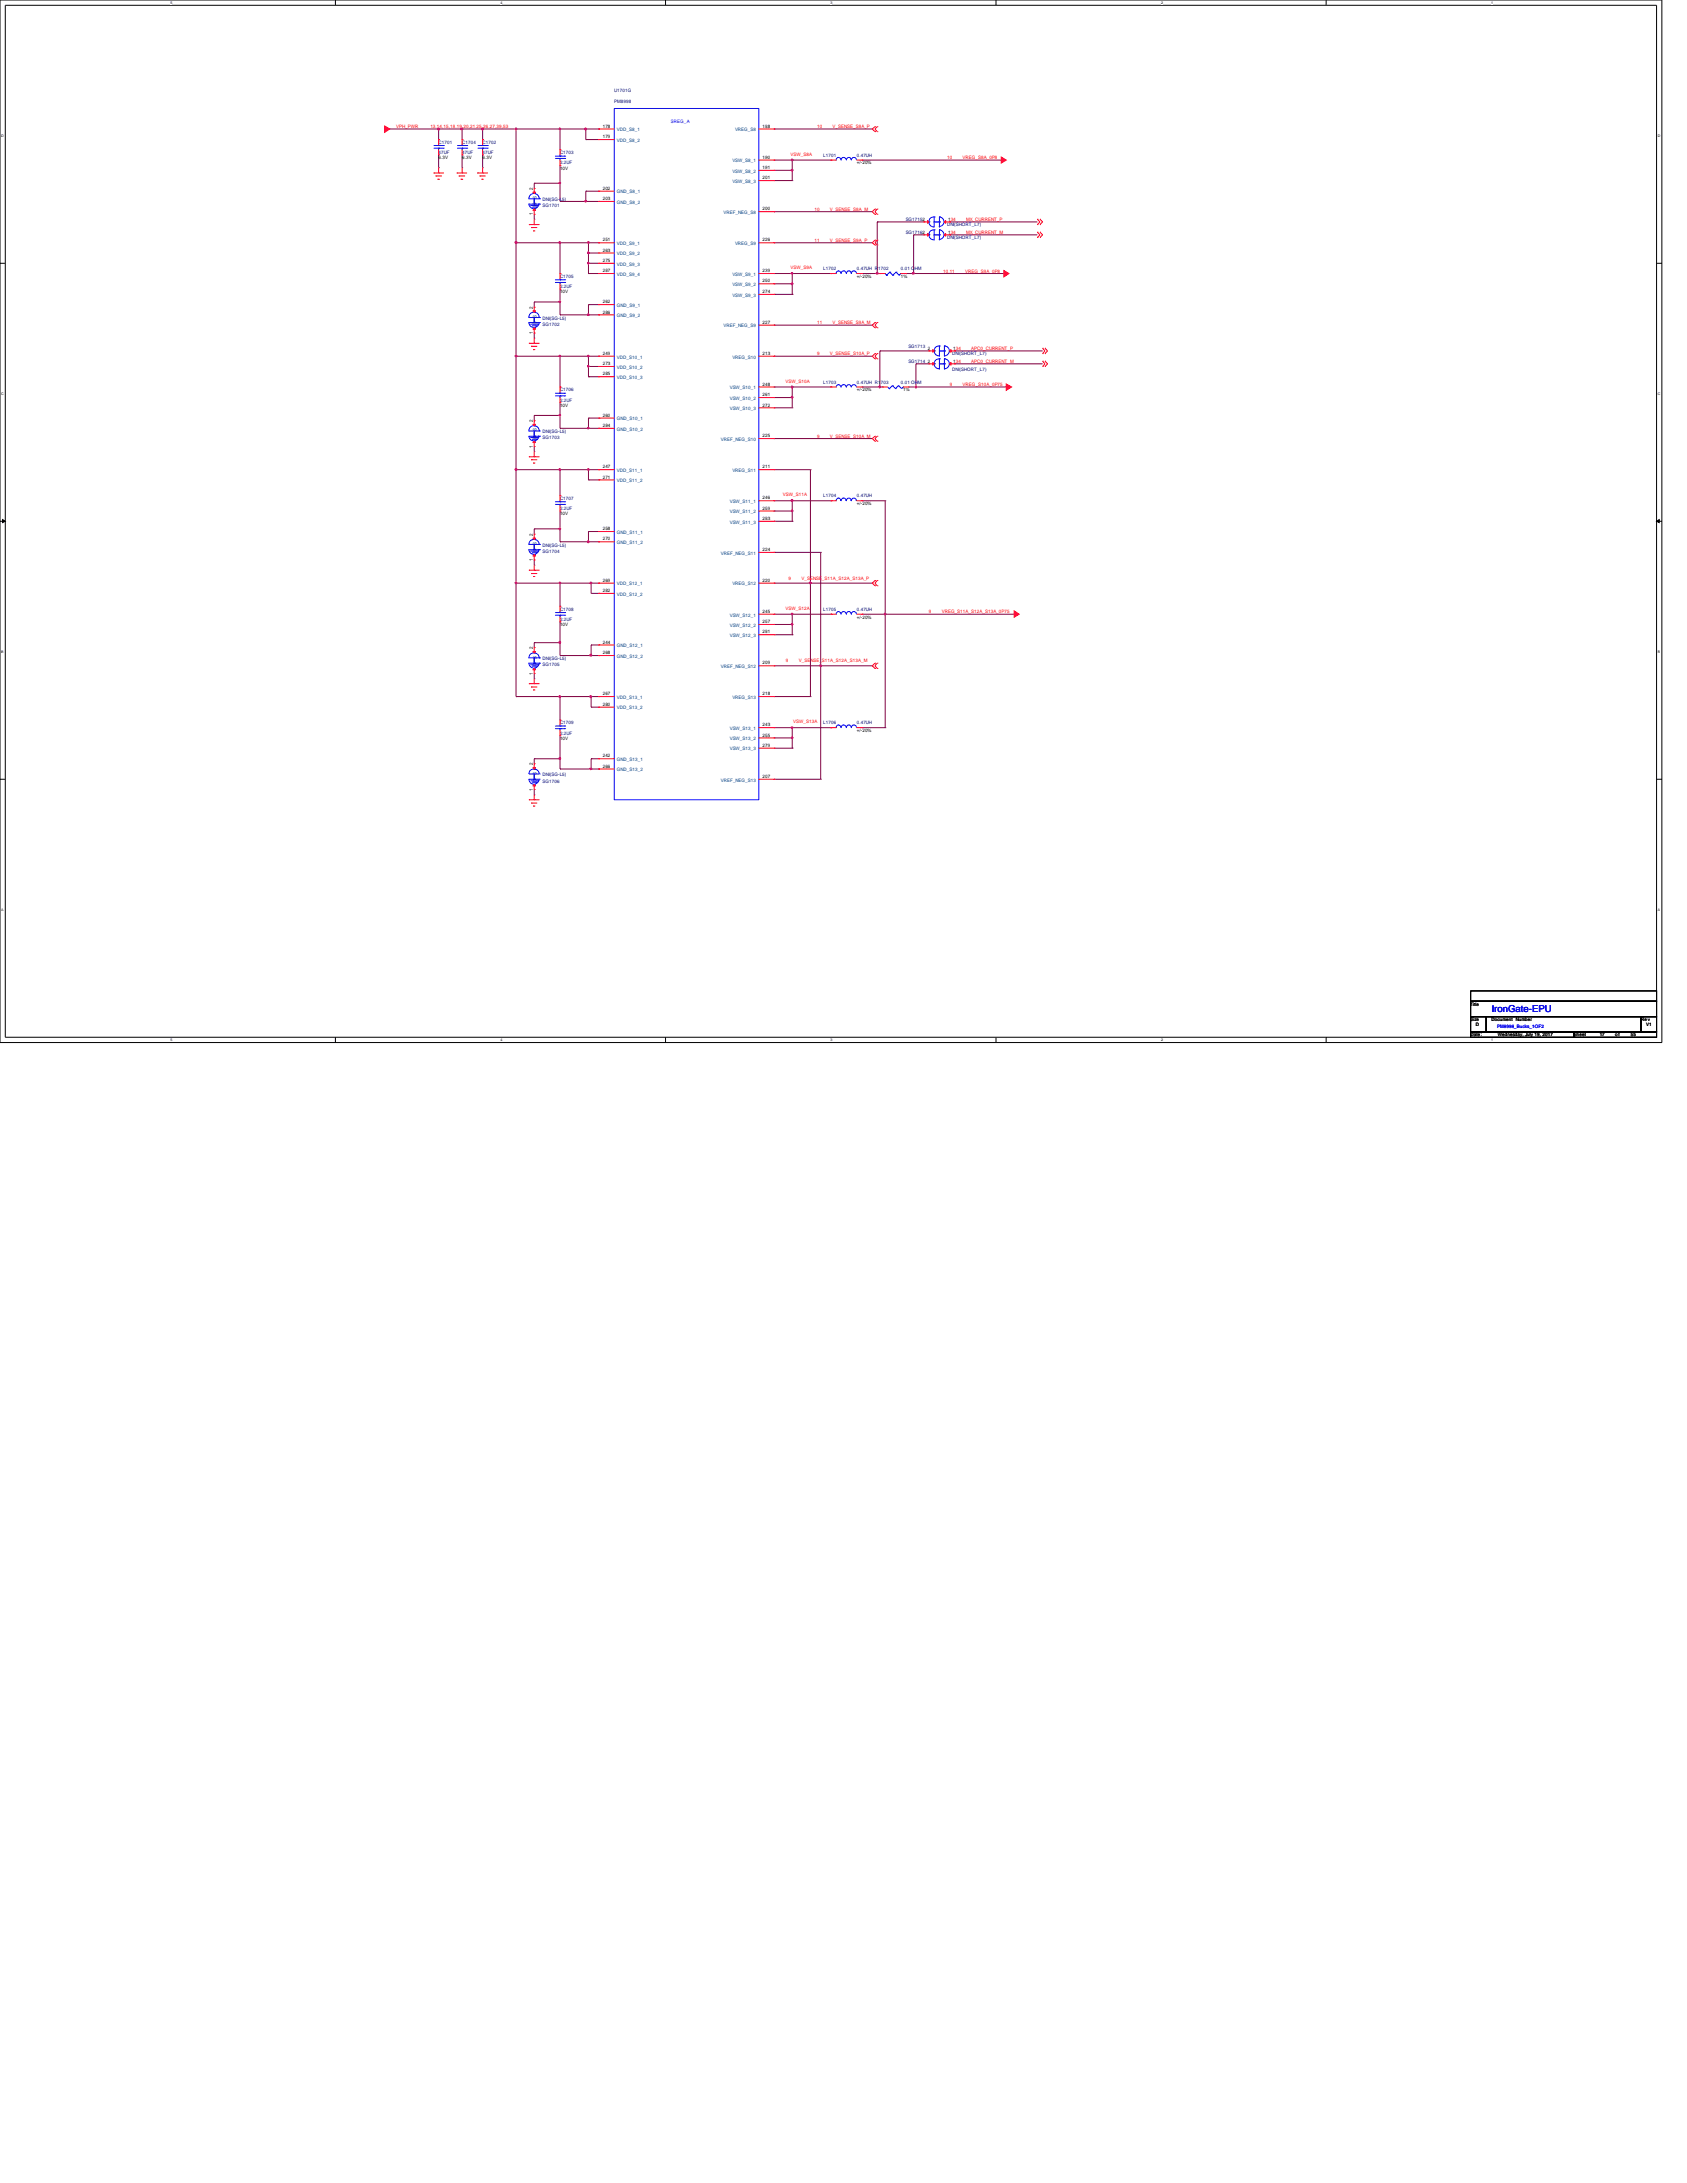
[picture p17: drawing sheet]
<svg xmlns="http://www.w3.org/2000/svg" width="216mm" height="279mm" viewBox="0 0 216 279" stroke-linecap="round" stroke-linejoin="round" font-family="sans-serif">
<defs><g id="words">
<text font-size="1.2" fill="#00f" x="190.9" y="129.5">IronGate-EPU</text>
<g font-size=".6" fill="#000080">
<text x="78.6" y="11.8">U1701G</text>
<text x="78.6" y="13.1">PM8998</text>
<text x="56.1" y="18.4">C1701</text>
<text x="56.1" y="19.7">47UF</text>
<text x="59.1" y="18.4">C1704</text>
<text x="59.1" y="19.7">47UF</text>
<text x="61.8" y="18.4">C1702</text>
<text x="61.8" y="19.7">47UF</text>
<text x="71.7" y="19.7">C1703</text>
<text x="71.7" y="21">2.2UF</text>
<text x="105.4" y="20.1">L1701</text>
<text x="109.6" y="20.1">0.47UH</text>
<text x="69.4" y="26.5">SG1701</text>
<text x="69.4" y="25.7">DNI(SG-L5)</text>
<text x="115.9" y="30">SG17162</text>
<text x="115.9" y="28.3">SG17152</text>
<text x="121.2" y="29">DNI(SHORT_L7)</text>
<text x="71.7" y="35.6">C1705</text>
<text x="105.4" y="34.6">L1702</text>
<text x="109.6" y="34.6">0.47UH R1702</text>
<text x="115.3" y="34.6">0.01 OHM</text>
<text x="121.2" y="30.6">DNI(SHORT_L7)</text>
<text x="69.4" y="41.7">SG1702</text>
<text x="69.4" y="40.9">DNI(SG-L5)</text>
<text x="71.7" y="36.9">2.2UF</text>
<text x="116.2" y="44.5">SG1713</text>
<text x="116.2" y="46.5">SG1714</text>
<text x="121.9" y="45.5">DNI(SHORT_L7)</text>
<text x="121.9" y="47.5">DNI(SHORT_L7)</text>
<text x="71.7" y="50.1">C1706</text>
<text x="71.7" y="51.4">2.2UF</text>
<text x="105.4" y="49.1">L1703</text>
<text x="109.6" y="49.1">0.47UH R1703</text>
<text x="115.3" y="49.1">0.01 OHM</text>
<text x="69.4" y="56.2">SG1703</text>
<text x="69.4" y="55.5">DNI(SG-L5)</text>
<text x="71.7" y="64">C1707</text>
<text x="71.7" y="65.3">2.2UF</text>
<text x="105.4" y="63.6">L1704</text>
<text x="109.6" y="63.6">0.47UH</text>
<text x="69.4" y="70.8">SG1704</text>
<text x="69.4" y="70">DNI(SG-L5)</text>
<text x="71.7" y="78.1">C1708</text>
<text x="71.7" y="79.5">2.2UF</text>
<text x="105.4" y="78.1">L1705</text>
<text x="109.6" y="78.1">0.47UH</text>
<text x="69.4" y="85.3">SG1705</text>
<text x="69.4" y="84.5">DNI(SG-L5)</text>
<text x="71.7" y="92.7">C1709</text>
<text x="71.7" y="94">2.2UF</text>
<text x="105.4" y="92.7">L1706</text>
<text x="109.6" y="92.7">0.47UH</text>
<text x="69.4" y="100.2">SG1706</text>
<text x="69.4" y="99.4">DNI(SG-L5)</text>
</g>
<g font-size=".6" fill="#f00">
<text x="50.7" y="16.4">VPH_PWR</text>
<text x="55.1" y="16.4">13,14,15,18,19,20,21,25,26,27,39,53</text>
<text x="104.6" y="16.4">10</text>
<text x="106.6" y="16.4">V_SENSE_S8A_P</text>
<text x="101.2" y="19.9">VSW_S8A</text>
<text x="121.2" y="20.4">10</text>
<text x="123.2" y="20.4">VREG_S8A_0P8</text>
<text x="104.2" y="27">10</text>
<text x="106.2" y="27">V_SENSE_S8A_M</text>
<text x="123.7" y="28.2">MX_CURRENT_P</text>
<text x="123.7" y="29.9">MX_CURRENT_M</text>
<text x="101.2" y="34.5">VSW_S9A</text>
<text x="104.2" y="30.9">11</text>
<text x="106.2" y="30.9">V_SENSE_S9A_P</text>
<text x="120.7" y="34.9">10,11</text>
<text x="123.5" y="34.9">VREG_S9A_0P8</text>
<text x="104.6" y="41.5">11</text>
<text x="106.6" y="41.5">V_SENSE_S9A_M</text>
<text x="104.6" y="45.5">9</text>
<text x="106.2" y="45.5">V_SENSE_S10A_P</text>
<text x="124.3" y="44.7">APC0_CURRENT_P</text>
<text x="124.3" y="46.4">APC0_CURRENT_M</text>
<text x="100.5" y="49">VSW_S10A</text>
<text x="121.5" y="49.4">9</text>
<text x="123.2" y="49.4">VREG_S10A_0P75</text>
<text x="104.6" y="56">9</text>
<text x="106.2" y="56">V_SENSE_S10A_M</text>
<text x="100.2" y="63.5">VSW_S11A</text>
<text x="100.9" y="74.2">9</text>
<text x="102.6" y="74.2">V_SENSE_S11A_S12A_S13A_P</text>
<text x="100.5" y="78.1">VSW_S12A</text>
<text x="118.9" y="78.5">9</text>
<text x="120.5" y="78.5">VREG_S11A_S12A_S13A_0P75</text>
<text x="100.6" y="84.8">9</text>
<text x="102.2" y="84.8">V_SENSE_S11A_S12A_S13A_M</text>
<text x="101.5" y="92.6">VSW_S13A</text>
</g>
<g font-size=".6">
<text x="77.1" y="16.3">178</text>
<text x="77.1" y="17.7">179</text>
<text x="97.6" y="16.3">188</text>
<text x="56.1" y="20.4">6.3V</text>
<text x="59.1" y="20.4">6.3V</text>
<text x="61.8" y="20.4">6.3V</text>
<text x="71.7" y="21.7">10V</text>
<text x="97.6" y="20.3">190</text>
<text x="97.6" y="21.6">191</text>
<text x="97.6" y="22.9">201</text>
<text x="109.6" y="21">+/-20%</text>
<text x="68.2" y="27.6" transform="rotate(-90 68.2 27.6)">1</text>
<text x="68.2" y="24.3" transform="rotate(-90 68.2 24.3)">2</text>
<text x="77.1" y="24.3">202</text>
<text x="77.1" y="25.6">203</text>
<text x="97.6" y="26.9">200</text>
<text x="121.3" y="29.9">134</text>
<text x="121.3" y="28.2">134</text>
<text x="77.1" y="30.9">251</text>
<text x="77.1" y="32.2">263</text>
<text x="77.1" y="33.5">275</text>
<text x="77.1" y="34.8">287</text>
<text x="97.6" y="30.9">226</text>
<text x="97.6" y="34.8">239</text>
<text x="109.6" y="35.6">+/-20%</text>
<text x="115.3" y="35.6">1%</text>
<text x="68.2" y="39.5" transform="rotate(-90 68.2 39.5)">2</text>
<text x="71.7" y="37.5">10V</text>
<text x="77.1" y="38.8">262</text>
<text x="77.1" y="40.1">286</text>
<text x="97.6" y="36.2">250</text>
<text x="97.6" y="37.5">274</text>
<text x="97.6" y="41.4">227</text>
<text x="68.2" y="42.8" transform="rotate(-90 68.2 42.8)">1</text>
<text x="77.1" y="45.4">249</text>
<text x="77.1" y="46.7">273</text>
<text x="97.6" y="45.4">213</text>
<text x="118.7" y="44.7">2</text>
<text x="118.7" y="46.4">2</text>
<text x="122" y="44.7">134</text>
<text x="122" y="46.4">134</text>
<text x="71.7" y="52.1">10V</text>
<text x="77.1" y="48">285</text>
<text x="77.1" y="53.3">260</text>
<text x="97.6" y="49.4">248</text>
<text x="97.6" y="50.7">261</text>
<text x="97.6" y="52">272</text>
<text x="109.6" y="50.1">+/-20%</text>
<text x="115.6" y="50.1">1%</text>
<text x="68.2" y="57.3" transform="rotate(-90 68.2 57.3)">1</text>
<text x="68.2" y="54" transform="rotate(-90 68.2 54)">2</text>
<text x="77.1" y="54.7">284</text>
<text x="77.1" y="59.9">247</text>
<text x="97.6" y="56">225</text>
<text x="97.6" y="59.9">211</text>
<text x="71.7" y="66">10V</text>
<text x="77.1" y="61.3">271</text>
<text x="97.6" y="63.9">246</text>
<text x="97.6" y="65.2">259</text>
<text x="109.6" y="64.6">+/-20%</text>
<text x="68.2" y="71.8" transform="rotate(-90 68.2 71.8)">1</text>
<text x="68.2" y="68.6" transform="rotate(-90 68.2 68.6)">2</text>
<text x="77.1" y="67.9">258</text>
<text x="77.1" y="69.2">270</text>
<text x="97.6" y="66.5">283</text>
<text x="97.6" y="70.5">224</text>
<text x="77.1" y="75.8">282</text>
<text x="77.1" y="74.5">269</text>
<text x="97.6" y="74.5">220</text>
<text x="68.2" y="83.1" transform="rotate(-90 68.2 83.1)">2</text>
<text x="71.7" y="80.1">10V</text>
<text x="77.1" y="82.4">244</text>
<text x="77.1" y="83.7">268</text>
<text x="97.6" y="78.4">245</text>
<text x="97.6" y="79.8">257</text>
<text x="97.6" y="81.1">281</text>
<text x="109.6" y="79.2">+/-20%</text>
<text x="68.2" y="86.4" transform="rotate(-90 68.2 86.4)">1</text>
<text x="77.1" y="89">267</text>
<text x="97.6" y="85">209</text>
<text x="97.6" y="89">218</text>
<text x="71.7" y="94.7">10V</text>
<text x="77.1" y="90.3">280</text>
<text x="97.6" y="93">243</text>
<text x="97.6" y="94.3">255</text>
<text x="97.6" y="95.6">279</text>
<text x="109.6" y="93.7">+/-20%</text>
<text x="68.2" y="101.2" transform="rotate(-90 68.2 101.2)">1</text>
<text x="68.2" y="98" transform="rotate(-90 68.2 98)">2</text>
<text x="77.1" y="98.3">266</text>
<text x="77.1" y="96.9">242</text>
<text x="97.6" y="99.6">207</text>
<text x="188.2" y="128.7">Title</text>
<text x="188.2" y="130.7">Size</text>
<text x="188.9" y="131.3">D</text>
<text x="190.9" y="130.7">Document</text>
<text x="194" y="130.7">Number</text>
<text x="210" y="130.7">Re v</text>
<text x="210.7" y="131.3">V1</text>
<text x="188.2" y="132.6">Date:</text>
<text x="191.7" y="132.6">Wednesday, July 19, 2017</text>
<text x="201.4" y="132.6">Sheet</text>
<text x="204.7" y="132.6">17</text>
<text x="206.7" y="132.6">o f</text>
<text x="208.7" y="132.6">55</text>
</g>
<g font-size=".6" fill="#004080">
<text x="79" y="16.8">VDD_S8_1</text>
<text x="94.1" y="16.8">VREG_S8</text>
<text x="79" y="18.2">VDD_S8_2</text>
<text x="93.7" y="20.8">VSW_S8_1</text>
<text x="93.7" y="22.1">VSW_S8_2</text>
<text x="93.7" y="23.4">VSW_S8_3</text>
<text x="68.7" y="26.4" transform="rotate(-90 68.7 26.4)">G</text>
<text x="68.7" y="25.5" transform="rotate(-90 68.7 25.5)">S</text>
<text x="79" y="24.8">GND_S8_1</text>
<text x="79" y="26.1">GND_S8_2</text>
<text x="92.6" y="27.4">VREF_NEG_S8</text>
<text x="79" y="31.4">VDD_S9_1</text>
<text x="79" y="32.7">VDD_S9_2</text>
<text x="79" y="34">VDD_S9_3</text>
<text x="79" y="35.3">VDD_S9_4</text>
<text x="93.7" y="35.3">VSW_S9_1</text>
<text x="94.1" y="31.4">VREG_S9</text>
<text x="68.7" y="41.6" transform="rotate(-90 68.7 41.6)">G</text>
<text x="68.7" y="40.7" transform="rotate(-90 68.7 40.7)">S</text>
<text x="79" y="39.3">GND_S9_1</text>
<text x="79" y="40.6">GND_S9_2</text>
<text x="92.6" y="41.9">VREF_NEG_S9</text>
<text x="93.7" y="36.6">VSW_S9_2</text>
<text x="93.7" y="38">VSW_S9_3</text>
<text x="79" y="45.9">VDD_S10_1</text>
<text x="79" y="47.2">VDD_S10_2</text>
<text x="93.7" y="45.9">VREG_S10</text>
<text x="79" y="48.5">VDD_S10_3</text>
<text x="79" y="53.8">GND_S10_1</text>
<text x="93.4" y="49.8">VSW_S10_1</text>
<text x="93.4" y="51.2">VSW_S10_2</text>
<text x="93.4" y="52.5">VSW_S10_3</text>
<text x="68.7" y="56.1" transform="rotate(-90 68.7 56.1)">G</text>
<text x="68.7" y="55.2" transform="rotate(-90 68.7 55.2)">S</text>
<text x="79" y="55.1">GND_S10_2</text>
<text x="92.2" y="56.4">VREF_NEG_S10</text>
<text x="79" y="60.4">VDD_S11_1</text>
<text x="79" y="61.7">VDD_S11_2</text>
<text x="93.4" y="64.4">VSW_S11_1</text>
<text x="93.4" y="65.7">VSW_S11_2</text>
<text x="93.7" y="60.4">VREG_S11</text>
<text x="68.7" y="70.7" transform="rotate(-90 68.7 70.7)">G</text>
<text x="68.7" y="69.8" transform="rotate(-90 68.7 69.8)">S</text>
<text x="79" y="68.3">GND_S11_1</text>
<text x="79" y="69.6">GND_S11_2</text>
<text x="92.2" y="71">VREF_NEG_S11</text>
<text x="93.4" y="67">VSW_S11_3</text>
<text x="79" y="76.2">VDD_S12_2</text>
<text x="79" y="74.9">VDD_S12_1</text>
<text x="93.7" y="74.9">VREG_S12</text>
<text x="79" y="82.8">GND_S12_1</text>
<text x="93.4" y="78.9">VSW_S12_1</text>
<text x="93.4" y="80.2">VSW_S12_2</text>
<text x="93.4" y="81.5">VSW_S12_3</text>
<text x="68.7" y="85.2" transform="rotate(-90 68.7 85.2)">G</text>
<text x="68.7" y="84.3" transform="rotate(-90 68.7 84.3)">S</text>
<text x="79" y="89.5">VDD_S13_1</text>
<text x="79" y="84.2">GND_S12_2</text>
<text x="92.2" y="85.5">VREF_NEG_S12</text>
<text x="93.7" y="89.5">VREG_S13</text>
<text x="79" y="90.8">VDD_S13_2</text>
<text x="93.4" y="93.4">VSW_S13_1</text>
<text x="93.4" y="94.7">VSW_S13_2</text>
<text x="68.7" y="100.1" transform="rotate(-90 68.7 100.1)">G</text>
<text x="68.7" y="99.1" transform="rotate(-90 68.7 99.1)">S</text>
<text x="79" y="98.7">GND_S13_2</text>
<text x="79" y="97.4">GND_S13_1</text>
<text x="92.2" y="100">VREF_NEG_S13</text>
<text x="93.4" y="96.1">VSW_S13_3</text>
</g>
<g font-size=".6" fill="#00f">
<text x="85.9" y="15.7">SREG_A</text>
<text x="191.6" y="131.6">PM8998_Bucks_1OF2</text>
</g>
<g font-size=".5">
<text x="21.8" y=".5">5</text>
<text x="64.1" y=".5">4</text>
<text x="106.3" y=".5">3</text>
<text x="148.6" y=".5">2</text>
<text x="190.8" y=".5">1</text>
<text x=".2" y="17.6">D</text>
<text x="212.2" y="17.6">D</text>
<text x=".2" y="50.6">C</text>
<text x="212.2" y="50.6">C</text>
<text x=".2" y="83.6">B</text>
<text x="212.2" y="83.6">B</text>
<text x=".2" y="116.6">A</text>
<text x="212.2" y="116.6">A</text>
<text x="21.8" y="133.2">5</text>
<text x="64.1" y="133.2">4</text>
<text x="106.3" y="133.2">3</text>
<text x="148.6" y="133.2">2</text>
<text x="190.8" y="133.2">1</text>
</g>
</g></defs>
<path d="M0 0h212.7v133.4h-212.7zM.7 .7h211.3v132.1h-211.3z" fill="none" stroke="#000" stroke-width=".13"/>
<g fill="#fff">
<path d="M21.8 .1h.2v.5h-.2z"/>
<path d="M21.8 132.8h.2v.6h-.2z"/>
</g>
<path d="M42.9 0v.7M42.9 132.8v.6" fill="none" stroke="#000" stroke-width=".13"/>
<g fill="#fff">
<path d="M64.1 .1h.2v.5h-.2z"/>
<path d="M64.1 132.8h.2v.6h-.2z"/>
</g>
<path d="M85.2 0v.7M85.2 132.8v.6" fill="none" stroke="#000" stroke-width=".13"/>
<g fill="#fff">
<path d="M106.3 .1h.2v.5h-.2z"/>
<path d="M106.3 132.8h.2v.6h-.2z"/>
</g>
<path d="M127.5 0v.7M127.5 132.8v.6" fill="none" stroke="#000" stroke-width=".13"/>
<g fill="#fff">
<path d="M148.6 .1h.2v.5h-.2z"/>
<path d="M148.6 132.8h.2v.6h-.2z"/>
</g>
<path d="M169.7 0v.7M169.7 132.8v.6" fill="none" stroke="#000" stroke-width=".13"/>
<g fill="#fff">
<path d="M190.8 .1h.3v.5h-.3z"/>
<path d="M190.8 132.8h.3v.6h-.3z"/>
<path d="M.2 17.2h.2v.5h-.2z"/>
<path d="M212.2 17.2h.2v.5h-.2z"/>
<path d="M.2 50.2h.2v.5h-.2z"/>
<path d="M212.2 50.2h.2v.5h-.2z"/>
</g>
<path d="M0 33.7h.7M212 33.7h.7" fill="none" stroke="#000" stroke-width=".13"/>
<g fill="#fff">
<path d="M.2 83.2h.2v.5h-.2z"/>
<path d="M212.2 83.2h.2v.5h-.2z"/>
</g>
<path d="M0 66.7h.7M.3 66.5l.4 .2-.4 .2zM212 66.7l.3-.2v.4zM212 66.7h.7" fill="none" stroke="#000" stroke-width=".13"/>
<path d="M.3 66.5l.4 .2-.4 .2zM212 66.7l.3-.2v.4z" fill="#000"/>
<g fill="#fff">
<path d="M.2 116.2h.3v.6h-.3z"/>
<path d="M212.2 116.2h.3v.6h-.3z"/>
</g>
<path d="M0 99.7h.7M212 99.7h.7" fill="none" stroke="#000" stroke-width=".13"/>
<path d="M49.9 16.5h6.2M56.1 16.5h.1" fill="none" stroke="#800040" stroke-width=".13"/>
<path d="M56 16.4h.2v.2h-.2z" fill-rule="evenodd" fill="#f0f"/>
<path d="M56 16.4h.2v.2h-.2z" fill="none" stroke="#f0f" stroke-width=".13"/>
<path d="M56.1 16.5h.1M56.1 16.5v1.4M56.1 16.5h3M59.1 16.5h.1M59.1 16.5v1.4" fill="none" stroke="#800040" stroke-width=".13"/>
<path d="M59 16.4h.2v.2h-.2z" fill-rule="evenodd" fill="#f0f"/>
<path d="M59 16.4h.2v.2h-.2z" fill="none" stroke="#f0f" stroke-width=".13"/>
<path d="M59.1 16.5h2.7M61.8 16.5h.1M61.8 16.5v1.4" fill="none" stroke="#800040" stroke-width=".13"/>
<path d="M61.7 16.4l.1 .1-.1 .1z" fill-rule="evenodd" fill="#f0f"/>
<path d="M61.7 16.4l.1 .1-.1 .1z" fill="none" stroke="#f0f" stroke-width=".13"/>
<path d="M56.1 19.8v1.7M59.1 19.8v1.7M61.8 16.5h4.2M61.8 19.8v1.7M66 16.5h.1M75 17.9h.1M75 16.5h.1M75 17.9h1.6M75 16.5v1.4M56.1 21.5h.1M59.1 21.5h.1M61.8 21.5h.1" fill="none" stroke="#800040" stroke-width=".13"/>
<path d="M74.9 16.4l.2 .1-.2 .1z" fill-rule="evenodd" fill="#f0f"/>
<path d="M74.9 16.4l.2 .1-.2 .1z" fill="none" stroke="#f0f" stroke-width=".13"/>
<path d="M71.7 16.5h.1M71.7 16.5v2.7M75 16.5h1.6M76.6 16.5h.1" fill="none" stroke="#800040" stroke-width=".13"/>
<path d="M71.6 16.4l.2 .1-.2 .1z" fill-rule="evenodd" fill="#f0f"/>
<path d="M71.6 16.4l.2 .1-.2 .1z" fill="none" stroke="#f0f" stroke-width=".13"/>
<path d="M71.7 16.5h3.3M75 16.5h.1M71.7 23.5h.1M71.7 21.2v2.3M71.7 25.8h3.3M75 25.8h.1M75 24.5h.1M75 24.5h1.6M75 24.5v1.3" fill="none" stroke="#800040" stroke-width=".13"/>
<path d="M74.9 25.7h.1v.1h-.1z" fill-rule="evenodd" fill="#f0f"/>
<path d="M74.9 25.7h.1v.1h-.1z" fill="none" stroke="#f0f" stroke-width=".13"/>
<path d="M71.7 31.1h3.6M75 25.8h1.6M75.3 31.1h.1M76.6 25.8h.1" fill="none" stroke="#800040" stroke-width=".13"/>
<path d="M75.2 30.9l.2 .1-.1 .2z" fill-rule="evenodd" fill="#f0f"/>
<path d="M75.2 30.9l.2 .1-.1 .2z" fill="none" stroke="#f0f" stroke-width=".13"/>
<path d="M71.7 35h.1M71.7 31.1v3.9" fill="none" stroke="#800040" stroke-width=".13"/>
<path d="M71.6 30.9l.2 .1-.2 .2z" fill-rule="evenodd" fill="#f0f"/>
<path d="M71.6 30.9l.2 .1-.2 .2z" fill="none" stroke="#f0f" stroke-width=".13"/>
<path d="M75.3 35h.1M75.3 32.4h.1M75.3 33.7h.1M75.3 35h1.3M75.3 32.4h1.3M76.6 31.1h.1M76.6 31.1h-1.3v2.6" fill="none" stroke="#800040" stroke-width=".13"/>
<path d="M75.2 32.3h.1v.1h-.1z" fill-rule="evenodd" fill="#f0f"/>
<path d="M75.2 32.3h.1v.1h-.1z" fill="none" stroke="#f0f" stroke-width=".13"/>
<path d="M75.3 33.7h.1M75.3 35h.1M75.3 33.7h1.3M75.3 33.7v1.3" fill="none" stroke="#800040" stroke-width=".13"/>
<path d="M75.2 33.6h.1v.1h-.1z" fill-rule="evenodd" fill="#f0f"/>
<path d="M75.2 33.6h.1v.1h-.1z" fill="none" stroke="#f0f" stroke-width=".13"/>
<path d="M71.7 40.3h3.6M75.3 40.3h.1" fill="none" stroke="#800040" stroke-width=".13"/>
<path d="M75.2 40.2h.1v.1h-.1z" fill-rule="evenodd" fill="#f0f"/>
<path d="M75.2 40.2h.1v.1h-.1z" fill="none" stroke="#f0f" stroke-width=".13"/>
<path d="M71.7 38.7h.1M71.7 37v1.7" fill="none" stroke="#800040" stroke-width=".13"/>
<path d="M71.6 38.5h.1v.2h-.1z" fill-rule="evenodd" fill="#f0f"/>
<path d="M71.6 38.5h.1v.2h-.1z" fill="none" stroke="#f0f" stroke-width=".13"/>
<path d="M75.3 39h.1M75.3 39h1.3M75.3 39v1.3M71.7 45.6h3.6M75.3 40.3h.1M75.3 45.6h.1M75.3 40.3h1.3M76.6 40.3h.1" fill="none" stroke="#800040" stroke-width=".13"/>
<path d="M75.2 45.5h.1v.1h-.1z" fill-rule="evenodd" fill="#f0f"/>
<path d="M75.2 45.5h.1v.1h-.1z" fill="none" stroke="#f0f" stroke-width=".13"/>
<path d="M71.7 49.5h.1M71.7 45.6v3.9M75.3 48.2h.1M75.3 46.9h.1M75.3 48.2h1.3M75.3 45.6v1.3" fill="none" stroke="#800040" stroke-width=".13"/>
<path d="M75.2 46.8h.1v.1h-.1z" fill-rule="evenodd" fill="#f0f"/>
<path d="M75.2 46.8h.1v.1h-.1z" fill="none" stroke="#f0f" stroke-width=".13"/>
<g fill="none" stroke="#800040" stroke-width=".13">
<path d="M71.7 53.2h.1M71.7 54.8h3.6M71.7 51.5v1.7M75.3 46.9h.1M75.3 48.2h.1M75.3 54.8h.1M75.3 53.5h.1M75.3 45.6h1.3M75.3 46.9h1.3M75.3 46.9v1.3M75.3 53.5v1.3M75.3 53.5h1.3"/>
<path d="M76.6 45.6h.1"/>
</g>
<path d="M75.2 54.7h.1v.2h-.1z" fill-rule="evenodd" fill="#f0f"/>
<path d="M75.2 54.7h.1v.2h-.1z" fill="none" stroke="#f0f" stroke-width=".13"/>
<path d="M75.3 54.8h1.3M76.6 54.8h.1M71.7 60.1h3.6M75.3 60.1h.1" fill="none" stroke="#800040" stroke-width=".13"/>
<path d="M75.2 60h.1v.2h-.1z" fill-rule="evenodd" fill="#f0f"/>
<path d="M75.2 60h.1v.2h-.1z" fill="none" stroke="#f0f" stroke-width=".13"/>
<path d="M71.7 60.1h.1M71.7 60.1v3.3M71.7 69.3h3.6M75.3 61.4h.1M75.3 60.1h.1M75.3 69.3h.1M75.3 61.4h1.3M75.3 60.1v1.3M75.3 60.1h1.3M76.6 60.1h.1" fill="none" stroke="#800040" stroke-width=".13"/>
<path d="M75.2 69.2l.2 .1-.1 .2z" fill-rule="evenodd" fill="#f0f"/>
<path d="M75.2 69.2l.2 .1-.1 .2z" fill="none" stroke="#f0f" stroke-width=".13"/>
<path d="M71.7 67.7h.1M71.7 65.4v2.3" fill="none" stroke="#800040" stroke-width=".13"/>
<path d="M71.6 67.6l.2 .1-.2 .1z" fill-rule="evenodd" fill="#f0f"/>
<path d="M71.6 67.6l.2 .1-.2 .1z" fill="none" stroke="#f0f" stroke-width=".13"/>
<path d="M71.7 74.6h.1M71.7 74.6h3.9M71.7 74.6v3M75.3 68h.1M75.3 69.3h.1M75.3 68h1.3M75.3 68v1.3M75.3 69.3h1.3M75.6 74.6h.1M75.6 74.6v1.3h1M76.6 69.3h.1M76.6 75.9h.1" fill="none" stroke="#800040" stroke-width=".13"/>
<path d="M75.5 74.5l.2 .1-.1 .1z" fill-rule="evenodd" fill="#f0f"/>
<path d="M75.5 74.5l.2 .1-.1 .1z" fill="none" stroke="#f0f" stroke-width=".13"/>
<path d="M75.6 74.6h1M76.6 74.6h.1M71.7 83.9h.1M71.7 83.9h3.9" fill="none" stroke="#800040" stroke-width=".13"/>
<path d="M75.5 83.8h.2v.1h-.2z" fill-rule="evenodd" fill="#f0f"/>
<path d="M75.5 83.8h.2v.1h-.2z" fill="none" stroke="#f0f" stroke-width=".13"/>
<path d="M71.7 79.6v2.7M71.7 82.3h.1" fill="none" stroke="#800040" stroke-width=".13"/>
<path d="M71.6 82.1l.2 .1-.2 .1z" fill-rule="evenodd" fill="#f0f"/>
<path d="M71.6 82.1l.2 .1-.2 .1z" fill="none" stroke="#f0f" stroke-width=".13"/>
<path d="M71.7 89.2h3.9M75.6 82.6h.1M75.6 83.9h.1M75.6 89.2h.1M75.6 82.6h1M75.6 82.6v1.3M75.6 83.9h1M76.6 83.9h.1" fill="none" stroke="#800040" stroke-width=".13"/>
<path d="M75.5 89.1h.2v.1h-.2z" fill-rule="evenodd" fill="#f0f"/>
<path d="M75.5 89.1h.2v.1h-.2z" fill="none" stroke="#f0f" stroke-width=".13"/>
<path d="M71.7 98.4h3.9M75.6 98.4h.1" fill="none" stroke="#800040" stroke-width=".13"/>
<path d="M75.5 98.3l.2 .1-.1 .1z" fill-rule="evenodd" fill="#f0f"/>
<path d="M75.5 98.3l.2 .1-.1 .1z" fill="none" stroke="#f0f" stroke-width=".13"/>
<path d="M71.7 97.1h.1M71.7 94.1v3" fill="none" stroke="#800040" stroke-width=".13"/>
<path d="M71.6 97l.2 .1-.2 .1z" fill-rule="evenodd" fill="#f0f"/>
<path d="M71.6 97l.2 .1-.2 .1z" fill="none" stroke="#f0f" stroke-width=".13"/>
<g fill="none" stroke="#800040" stroke-width=".13">
<path d="M66 89.2h.1M66 89.2h5.7M75.6 90.5h.1M75.6 89.2h.1M75.6 97.1h.1M75.6 98.4h.1M75.6 90.5h1M75.6 89.2v1.3M75.6 97.1v1.3M75.6 89.2h1M75.6 97.1h1M75.6 98.4h1"/>
<path d="M76.6 89.2h.1M76.6 98.4h.1"/>
</g>
<path d="M71.6 89.1l.2 .1-.2 .1z" fill-rule="evenodd" fill="#f0f"/>
<path d="M71.6 89.1l.2 .1-.2 .1z" fill="none" stroke="#f0f" stroke-width=".13"/>
<path d="M66 16.5v14.6M66 31.1h.1" fill="none" stroke="#800040" stroke-width=".13"/>
<path d="M65.9 16.4h.2v.2h-.2z" fill-rule="evenodd" fill="#f0f"/>
<path d="M65.9 16.4h.2v.2h-.2z" fill="none" stroke="#f0f" stroke-width=".13"/>
<path d="M66 16.5h5.7M71.7 16.5h.1M66 31.1h.1M66 31.1h5.7M66 31.1v14.5M66 45.6h.1M71.7 89.2h.1M71.7 89.2v3" fill="none" stroke="#800040" stroke-width=".13"/>
<path d="M65.9 30.9h.2v.2h-.2z" fill-rule="evenodd" fill="#f0f"/>
<path d="M65.9 30.9h.2v.2h-.2z" fill="none" stroke="#f0f" stroke-width=".13"/>
<path d="M65.9 45.5l.3 .1-.2 .1z" fill-rule="evenodd" fill="#f0f"/>
<path d="M65.9 45.5l.3 .1-.2 .1z" fill="none" stroke="#f0f" stroke-width=".13"/>
<path d="M66 45.6h.1M66 45.6h5.7" fill="none" stroke="#800040" stroke-width=".13"/>
<path d="M71.6 45.5h.1v.1h-.1z" fill-rule="evenodd" fill="#f0f"/>
<path d="M71.6 45.5h.1v.1h-.1z" fill="none" stroke="#f0f" stroke-width=".13"/>
<path d="M66 45.6v14.5M66 60.1h.1M66 60.1h5.7" fill="none" stroke="#800040" stroke-width=".13"/>
<path d="M71.6 60h.1v.2h-.1z" fill-rule="evenodd" fill="#f0f"/>
<path d="M71.6 60h.1v.2h-.1z" fill="none" stroke="#f0f" stroke-width=".13"/>
<path d="M66 74.6h.1M66 60.1v14.5" fill="none" stroke="#800040" stroke-width=".13"/>
<path d="M65.9 60l.3 .1-.2 .1z" fill-rule="evenodd" fill="#f0f"/>
<path d="M65.9 60l.3 .1-.2 .1z" fill="none" stroke="#f0f" stroke-width=".13"/>
<path d="M65.9 74.5l.3 .1-.2 .1z" fill-rule="evenodd" fill="#f0f"/>
<path d="M65.9 74.5l.3 .1-.2 .1z" fill="none" stroke="#f0f" stroke-width=".13"/>
<path d="M66 74.6h.1M66 74.6h5.7" fill="none" stroke="#800040" stroke-width=".13"/>
<path d="M71.6 74.5h.1v.2h-.1z" fill-rule="evenodd" fill="#f0f"/>
<path d="M71.6 74.5h.1v.2h-.1z" fill="none" stroke="#f0f" stroke-width=".13"/>
<path d="M99.1 20.5h2.3M101.4 20.5h.1M66 74.6v14.6M66 89.2h.1" fill="none" stroke="#800040" stroke-width=".13"/>
<path d="M101.3 20.4h.1v.1h-.1z" fill-rule="evenodd" fill="#f0f"/>
<path d="M101.3 20.4h.1v.1h-.1z" fill="none" stroke="#f0f" stroke-width=".13"/>
<path d="M99.1 35h2.3M101.4 35h.1" fill="none" stroke="#800040" stroke-width=".13"/>
<path d="M101.3 34.9h.1v.1h-.1z" fill-rule="evenodd" fill="#f0f"/>
<path d="M101.3 34.9h.1v.1h-.1z" fill="none" stroke="#f0f" stroke-width=".13"/>
<path d="M99.1 49.5h2.3M101.4 49.5h.1M99.1 64.1h2.3M101.4 64.1h.1" fill="none" stroke="#800040" stroke-width=".13"/>
<path d="M101.3 64l.2 .1-.2 .1z" fill-rule="evenodd" fill="#f0f"/>
<path d="M101.3 64l.2 .1-.2 .1z" fill="none" stroke="#f0f" stroke-width=".13"/>
<path d="M99.1 78.6h2.3M101.4 78.6h.1" fill="none" stroke="#800040" stroke-width=".13"/>
<path d="M101.3 78.5h.1v.2h-.1z" fill-rule="evenodd" fill="#f0f"/>
<path d="M101.3 78.5h.1v.2h-.1z" fill="none" stroke="#f0f" stroke-width=".13"/>
<path d="M99.1 93.1h2.3M101.4 93.1h.1" fill="none" stroke="#800040" stroke-width=".13"/>
<path d="M101.3 93h.1v.2h-.1z" fill-rule="evenodd" fill="#f0f"/>
<path d="M101.3 93h.1v.2h-.1z" fill="none" stroke="#f0f" stroke-width=".13"/>
<path d="M99.1 23.1h2.3M99.1 21.8h2.3M101.4 23.1h.1M101.4 20.5h.1M101.4 21.8h.1M101.4 20.5v1.3M101.4 20.5h4.9" fill="none" stroke="#800040" stroke-width=".13"/>
<path d="M101.3 21.7h.1v.1h-.1z" fill-rule="evenodd" fill="#f0f"/>
<path d="M101.3 21.7h.1v.1h-.1z" fill="none" stroke="#f0f" stroke-width=".13"/>
<path d="M99.1 37.7h2.3M99.1 36.3h2.3M101.4 21.8h.1M101.4 37.7h.1M101.4 36.3h.1M101.4 21.8v1.3M106.3 35h.1M106.3 35h-4.9v1.3" fill="none" stroke="#800040" stroke-width=".13"/>
<path d="M101.3 36.2l.2 .1-.2 .1z" fill-rule="evenodd" fill="#f0f"/>
<path d="M101.3 36.2l.2 .1-.2 .1z" fill="none" stroke="#f0f" stroke-width=".13"/>
<path d="M101.4 37.7h.1M101.4 36.3v1.4M99.1 52.2h2.3M101.4 52.2h.1M101.4 49.5h.1M101.4 49.5v1.4" fill="none" stroke="#800040" stroke-width=".13"/>
<path d="M101.3 50.7l.2 .1-.2 .2z" fill-rule="evenodd" fill="#f0f"/>
<path d="M101.3 50.7l.2 .1-.2 .2z" fill="none" stroke="#f0f" stroke-width=".13"/>
<path d="M101.3 49.4l.2 .1-.2 .2z" fill-rule="evenodd" fill="#f0f"/>
<path d="M101.3 49.4l.2 .1-.2 .2z" fill="none" stroke="#f0f" stroke-width=".13"/>
<path d="M99.1 50.9h2.3M101.4 49.5h.1M101.4 50.9h.1M101.4 49.5h4.9M101.4 50.9v1.3M99.1 66.7h2.3M99.1 65.4h2.3M101.4 66.7h.1M101.4 65.4h.1M106.3 64.1h.1M106.3 64.1h-4.9v1.3" fill="none" stroke="#800040" stroke-width=".13"/>
<path d="M101.3 65.3h.1v.1h-.1z" fill-rule="evenodd" fill="#f0f"/>
<path d="M101.3 65.3h.1v.1h-.1z" fill="none" stroke="#f0f" stroke-width=".13"/>
<path d="M101.4 66.7h.1M101.4 79.9h.1M101.4 65.4v1.3M101.4 78.6v1.3M99.1 81.2h2.3M101.4 81.2h.1" fill="none" stroke="#800040" stroke-width=".13"/>
<path d="M101.3 79.8h.1v.2h-.1z" fill-rule="evenodd" fill="#f0f"/>
<path d="M101.3 79.8h.1v.2h-.1z" fill="none" stroke="#f0f" stroke-width=".13"/>
<path d="M99.1 79.9h2.3M101.4 79.9h.1M101.4 78.6h4.9M101.4 79.9v1.3M106.3 78.6h.1M99.1 95.8h2.3M99.1 94.4h2.3M101.4 81.2h.1M101.4 95.8h.1M101.4 94.4h.1M106.3 93.1h.1M106.3 93.1h-4.9v1.3" fill="none" stroke="#800040" stroke-width=".13"/>
<path d="M101.3 94.3h.1v.2h-.1z" fill-rule="evenodd" fill="#f0f"/>
<path d="M101.3 94.3h.1v.2h-.1z" fill="none" stroke="#f0f" stroke-width=".13"/>
<path d="M110.3 78.6h3M110.3 64.1h3M113.3 78.6h.1M113.3 64.1h.1M113.3 64.1v14.5M101.4 95.8h.1M101.4 94.4v1.4" fill="none" stroke="#800040" stroke-width=".13"/>
<path d="M113.2 78.5h.1v.2h-.1z" fill-rule="evenodd" fill="#f0f"/>
<path d="M113.2 78.5h.1v.2h-.1z" fill="none" stroke="#f0f" stroke-width=".13"/>
<g fill="none" stroke="#800040" stroke-width=".13">
<path d="M99.1 16.5h.1M99.1 16.5h12.5M99.1 27.1h.1M99.1 31.1h.1M99.1 27.1h12.5M99.1 31.1h12.5M99.1 41.6h.1M99.1 45.6h.1M99.1 56.1h.1M99.1 41.6h12.5M99.1 45.6h12.5M99.1 56.1h12.5"/>
<path d="M99.1 74.6h4.6M99.1 60.1h4.6M103.7 74.6h.1M103.7 60.1h.1M103.7 60.1v14.5M113.3 78.6h.1M113.3 78.6v14.5M99.1 85.2h5.9M105 85.2h.1M110.3 93.1h3M113.3 93.1h.1"/>
</g>
<path d="M103.6 74.5l.2 .1-.1 .1z" fill-rule="evenodd" fill="#f0f"/>
<path d="M103.6 74.5l.2 .1-.1 .1z" fill="none" stroke="#f0f" stroke-width=".13"/>
<path d="M99.1 70.7h5.9M103.7 74.6h.1M103.7 74.6h7.9M103.7 74.6v14.6M105 70.7h.1M105 70.7v14.5M111.6 74.6h.1M99.1 89.2h4.6M103.7 89.2h.1M105 85.2h.1M105 85.2h6.6M111.6 85.2h.1" fill="none" stroke="#800040" stroke-width=".13"/>
<path d="M104.9 85.1h.2v.2h-.2z" fill-rule="evenodd" fill="#f0f"/>
<path d="M104.9 85.1h.2v.2h-.2z" fill="none" stroke="#f0f" stroke-width=".13"/>
<g fill="none" stroke="#800040" stroke-width=".13">
<path d="M68.4 28.1h.1M68.4 23.5h.1M68.4 23.5v.6M68.4 27.4v.7M68.4 23.5h3.3M71.7 23.5h.1M71.7 25.8h.1M71.7 23.5v2.3M110.3 20.5h17.8M110.3 35h2M112.3 35h.1M115.9 35h1"/>
<path d="M116.9 35h.1M128.1 20.5h.1M110.3 49.5h2.3M112.6 49.5h.1M116.2 49.5h1M117.2 49.5h.1M113.3 78.6h16.5M129.8 78.6h.1M99.1 99.7h5.9M105 99.7h.1M105 85.2h.1M105 85.2v14.5"/>
</g>
<path d="M71.6 23.4h.1v.1h-.1z" fill-rule="evenodd" fill="#f0f"/>
<path d="M71.6 23.4h.1v.1h-.1z" fill="none" stroke="#f0f" stroke-width=".13"/>
<g fill="none" stroke="#800040" stroke-width=".13">
<path d="M68.4 38.7h.1M68.4 38.7v.6M68.4 38.7h3.3M71.7 38.7h.1M71.7 38.7v1.6M68.4 43.3h.1M68.4 57.8h.1M68.4 53.2h.1M68.4 42.6v.7M68.4 53.2v.6M68.4 57.2v.6M68.4 53.2h3.3"/>
<path d="M71.7 40.3h.1M71.7 53.2h.1M71.7 54.8h.1M71.7 53.2v1.6"/>
</g>
<path d="M71.6 53.1h.1v.1h-.1z" fill-rule="evenodd" fill="#f0f"/>
<path d="M71.6 53.1h.1v.1h-.1z" fill="none" stroke="#f0f" stroke-width=".13"/>
<g fill="none" stroke="#800040" stroke-width=".13">
<path d="M116.9 30.1h.1M116.9 35h.1M116.9 30.1h1.3M116.9 30.1v4.9M121.5 28.4h.1M121.5 30.1h.1M121.5 28.4h11.3M121.5 30.1h11.3M122.2 44.9h.1M122.2 46.6h.1M122.2 44.9h11.2M122.2 46.6h11.2"/>
<path d="M68.4 72.3h.1M68.4 67.7h.1M68.4 67.7v.7M68.4 71.7v.6M68.4 67.7h3.3M71.7 67.7h.1M71.7 69.3h.1M71.7 67.7v1.6M68.4 86.9h.1M68.4 82.3h.1M68.4 97.1h.1M68.4 82.3v.6"/>
<path d="M68.4 86.2v.7M68.4 97.1v.6M68.4 82.3h3.3M68.4 97.1h3.3M71.7 82.3h.1M71.7 83.9h.1M71.7 97.1h.1M71.7 98.4h.1M71.7 82.3v1.6M71.7 97.1v1.3M68.4 101.7h.1M68.4 101v.7"/>
</g>
<path d="M116.8 34.9l.2 .1-.1 .1z" fill-rule="evenodd" fill="#f0f"/>
<path d="M116.8 34.9l.2 .1-.1 .1z" fill="none" stroke="#f0f" stroke-width=".13"/>
<path d="M112.3 28.4h.1M112.3 28.4h5.9M112.3 28.4v6.6M116.9 35h11.6M128.5 35h.1" fill="none" stroke="#800040" stroke-width=".13"/>
<path d="M112.2 34.9l.2 .1-.1 .1z" fill-rule="evenodd" fill="#f0f"/>
<path d="M112.2 34.9l.2 .1-.1 .1z" fill="none" stroke="#f0f" stroke-width=".13"/>
<path d="M112.3 35h.3M112.6 35h.1M117.2 46.6h.1M117.2 49.5h.1M117.2 46.6h1.7M117.2 46.6v2.9M117.2 49.5h11.6M128.8 49.5h.1" fill="none" stroke="#800040" stroke-width=".13"/>
<path d="M117.1 49.4h.2v.2h-.2z" fill-rule="evenodd" fill="#f0f"/>
<path d="M117.1 49.4h.2v.2h-.2z" fill="none" stroke="#f0f" stroke-width=".13"/>
<path d="M112.6 44.9h.1M112.6 49.5h.1M112.6 44.9h6.3M112.6 44.9v4.6" fill="none" stroke="#800040" stroke-width=".13"/>
<path d="M112.5 49.4l.2 .1-.1 .2z" fill-rule="evenodd" fill="#f0f"/>
<path d="M112.5 49.4l.2 .1-.1 .2z" fill="none" stroke="#f0f" stroke-width=".13"/>
<path d="M112.6 49.5h.3M112.9 49.5h.1" fill="none" stroke="#800040" stroke-width=".13"/>
<g fill="none" stroke="#f00" stroke-width=".13">
<path d="M55.5 22.1h.1M55.5 22.1h1.3M55.8 22.5h.1M55.8 22.5h.8M56 22.9h.1M56 22.9h.3M56.1 22.1h.1M56.1 21.5v.6M58.5 22.1h.1M58.5 22.1h1.3M58.7 22.5h.1M58.7 22.5h.8"/>
<path d="M59 22.9h.1M59 22.9h.3M59.1 22.1h.1M59.1 21.5v.6M61.1 22.1h.1M61.1 22.1h1.3M61.4 22.5h.1M61.4 22.5h.7M61.6 22.9h.1M61.6 22.9h.3M61.8 22.1h.1M61.8 21.5v.6"/>
<path d="M67.7 28.7h.1M67.7 28.7h1.3M68 29.1h.1M68 29.1h.7M68.2 29.5h.1M68.2 29.5h.3M68.4 28.7h.1M68.4 28.1v.6M67.7 43.9h.1M67.7 58.5h.1M67.7 43.9h1.3M67.7 58.5h1.3"/>
<path d="M68 44.3h.1M68 58.8h.1M68 44.3h.7M68 58.8h.7M68.2 44.7h.1M68.2 59.3h.1M68.2 44.7h.3M68.2 59.3h.3M68.4 43.9h.1M68.4 58.5h.1M68.4 43.3v.6M68.4 57.8v.7"/>
<path d="M67.7 73h.1M67.7 73h1.3M68 73.4h.1M68 73.4h.7M68.2 73.8h.1M68.2 73.8h.3M68.4 73h.1M68.4 72.3v.7M67.7 87.5h.1M67.7 87.5h1.3M68 87.9h.1M68 87.9h.7"/>
<path d="M68.2 88.3h.1M68.2 88.3h.3M68.4 87.5h.1M68.4 86.9v.6M67.7 102.4h.1M67.7 102.4h1.3M68 102.8h.1M68 102.8h.7M68.2 103.2h.1M68.2 103.2h.3M68.4 102.4h.1M68.4 101.7v.7"/>
</g>
<path d="M49.2 16.1l.7 .4-.7 .4z" fill-rule="evenodd" fill="#f00"/>
<path d="M49.2 16.1l.7 .4-.7 .4z" fill="none" stroke="#f00" stroke-width=".13"/>
<path d="M128.1 20.1l.7 .4-.7 .4z" fill-rule="evenodd" fill="#f00"/>
<path d="M128.1 20.1l.7 .4-.7 .4z" fill="none" stroke="#f00" stroke-width=".13"/>
<path d="M128.5 34.6l.6 .4-.6 .4z" fill-rule="evenodd" fill="#f00"/>
<path d="M128.5 34.6l.6 .4-.6 .4z" fill="none" stroke="#f00" stroke-width=".13"/>
<path d="M128.8 49.1l.7 .4-.7 .5z" fill-rule="evenodd" fill="#f00"/>
<path d="M128.8 49.1l.7 .4-.7 .5z" fill="none" stroke="#f00" stroke-width=".13"/>
<path d="M129.8 78.2l.6 .4-.6 .4z" fill-rule="evenodd" fill="#f00"/>
<g fill="none" stroke="#f00" stroke-width=".13">
<path d="M112 16.8h.1M112 16.2h.1M112 16.2l-.4 .3 .4 .3M112.3 16.2h.1M112.3 16.8h.1M112.3 16.2l-.3 .3 .3 .3M112 27.4h.1M112 26.8h.1M112 31.4h.1M112 30.7h.1M112 26.8l-.4 .3 .4 .3M112 30.7l-.4 .4 .4 .3"/>
<path d="M112.3 26.8h.1M112.3 27.4h.1M112.3 30.7h.1M112.3 31.4h.1M112.3 26.8l-.3 .3 .3 .3M112.3 30.7l-.3 .4 .3 .3M132.8 28.7h.1M132.8 28.1h.1M132.8 30.4h.1M132.8 29.7h.1M132.8 28.1l.3 .3-.3 .3M132.8 29.7l.3 .4-.3 .3"/>
<path d="M133.1 28.7h.1M133.1 28.1h.1M133.1 30.4h.1M133.1 29.7h.1M133.1 28.1l.3 .3-.3 .3M133.1 29.7l.3 .4-.3 .3M112 42h.1M112 41.3h.1M112 45.9h.1M112 45.3h.1M112 56.5h.1M112 55.8h.1"/>
<path d="M112 41.3l-.4 .3 .4 .4M112 45.3l-.4 .3 .4 .3M112 55.8l-.4 .3 .4 .4M112.3 41.3h.1M112.3 42h.1M112.3 45.3h.1M112.3 45.9h.1M112.3 55.8h.1M112.3 56.5h.1M112.3 41.3l-.3 .3 .3 .4M112.3 45.3l-.3 .3 .3 .3M112.3 55.8l-.3 .3 .3 .4"/>
<path d="M112.9 49.5h.1M112.9 49.5h.7M115.6 49.5h.6M116.2 49.5h.1M133.4 45.3h.1M133.4 44.6h.1M133.4 46.9h.1M133.4 46.2h.1M133.4 44.6l.3 .3-.3 .4M133.4 46.2l.3 .4-.3 .3M133.7 45.3h.1M133.7 44.6h.1"/>
<path d="M133.7 46.9h.1M133.7 46.2h.1M133.7 44.6l.4 .3-.4 .4M133.7 46.2l.4 .4-.4 .3M112 75h.1M112 74.3h.1M112 74.3l-.4 .3 .4 .4M112.3 74.3h.1M112.3 75h.1M112.3 74.3l-.3 .3 .3 .4M129.8 78.2l.6 .4-.6 .4zM112 85.6h.1"/>
<path d="M112 84.9h.1M112 84.9l-.4 .3 .4 .4M112.3 84.9h.1M112.3 85.6h.1M112.3 84.9l-.3 .3 .3 .4"/>
</g>
<path d="M188.2 126.8h23.8v1.3h-23.8zM188.2 128.1h23.8v2h-23.8zM188.2 130.1h2v2h-2zM188.2 132.1h13.2v.7h-13.2zM190.2 130.1h19.8v2h-19.8zM201.4 132.1h10.6v.7h-10.6zM210 130.1h2v2h-2z" fill="none" stroke="#000" stroke-width=".13"/>
<g fill="none" stroke="#00f" stroke-width=".13">
<path d="M113.6 49.5l.2 .2M113.8 49.7h.1M114.2 49.4h.1M114.2 49.4l.4 .3M114.2 49.4l-.4 .3M114.6 49.7h.1M115 49.4h.1M115 49.4l-.4 .3M115 49.4l.4 .3 .2-.2M115.6 49.5h.1M67.9 99.9h.9M68.4 98.4h.1"/>
<path d="M68.8 99.9h.1M69 99.1a.66 .66 0 0 0-.7-.7 .66 .66 0 0 0-.6 .7h1.3M69 99.7a.66 .66 0 0 1-.7 .7 .66 .66 0 0 1-.6-.7h1.3M69 99.7h.1M69 99.1h.1M68.1 100.1h.5M68.4 100.4h.1M68.6 100.1h.1"/>
</g>
<path d="M68.4 99.7h.1M68.4 99.1v.6" fill="none" stroke="#00f" stroke-width=".17"/>
<path d="M68.2 100.6l.2-.2 .1 .2z" fill="#f00"/>
<path d="M68.2 100.6l.2-.2 .1 .2zM68.4 101h.1M68.4 100.4v.6" fill="none" stroke="#f00" stroke-width=".13"/>
<path d="M68.2 98.3h.3l-.1 .1z" fill="#f00"/>
<path d="M106.3 35h.1M106.3 35h.7M109.6 35h.7M110.3 35h.1M68.2 98.3h.3l-.1 .1zM68.4 97.7h.1M68.4 97.7v.7" fill="none" stroke="#f00" stroke-width=".13"/>
<g fill="none" stroke="#00f" stroke-width=".13">
<path d="M107.6 35a.3 .3 0 0 0-.3-.3 .3 .3 0 0 0-.3 .3M108.3 35a.32 .32 0 0 0-.4-.3 .32 .32 0 0 0-.2 .3M108.9 35a.3 .3 0 0 0-.3-.3 .3 .3 0 0 0-.3 .3M109.6 35a.32 .32 0 0 0-.3-.3 .32 .32 0 0 0-.3 .3M67.9 56h.9M68.1 56.2h.5M68.4 54.5h.1M68.4 56.5h.1M68.6 56.2h.1M68.8 56h.1M69 55.8a.64 .64 0 0 1-.7 .6 .64 .64 0 0 1-.6-.6h1.3M69 55.2a.66 .66 0 0 0-.7-.7 .66 .66 0 0 0-.6 .7h1.3"/>
<path d="M69 55.8h.1M69 55.2h.1"/>
</g>
<path d="M68.4 55.8h.1M68.4 55.2v.6" fill="none" stroke="#00f" stroke-width=".17"/>
<path d="M68.2 56.6l.2-.1 .1 .1z" fill="#f00"/>
<path d="M68.2 56.6l.2-.1 .1 .1zM68.4 57.2h.1M68.4 56.5v.7" fill="none" stroke="#f00" stroke-width=".13"/>
<path d="M68.2 54.3h.3l-.1 .2z" fill="#f00"/>
<path d="M68.2 54.3h.3l-.1 .2zM68.4 53.8h.1M68.4 53.8v.7M106.3 93.1h.1M106.3 93.1h.7M109.6 93.1h.7M110.3 93.1h.1" fill="none" stroke="#f00" stroke-width=".13"/>
<path d="M119.5 44.9h.1M120.2 44.3a.62 .62 0 0 0-.7 .6 .62 .62 0 0 0 .7 .6M120.2 44.3h.1M120.2 44.3v1.3M120.9 44.3a.63 .63 0 0 1 .6 .6 .63 .63 0 0 1-.6 .7M120.9 44.3h.1M120.9 44.3v1.3M121.5 44.9h.1M107.6 93.1a.3 .3 0 0 0-.3-.3 .3 .3 0 0 0-.3 .3M108.3 93.1a.32 .32 0 0 0-.4-.3 .32 .32 0 0 0-.2 .3M108.9 93.1a.3 .3 0 0 0-.3-.3 .3 .3 0 0 0-.3 .3M109.6 93.1a.32 .32 0 0 0-.3-.3 .32 .32 0 0 0-.3 .3" fill="none" stroke="#00f" stroke-width=".13"/>
<path d="M120.2 44.9h.7M120.9 44.9h.1" fill="none" stroke="#00f" stroke-width=".17"/>
<path d="M121.5 44.9l.2-.2v.4z" fill="#f00"/>
<path d="M121.5 44.9l.2-.2v.4zM121.5 44.9h.7M122.2 44.9h.1" fill="none" stroke="#f00" stroke-width=".13"/>
<path d="M119.4 44.7l.1 .2-.1 .2z" fill="#f00"/>
<path d="M118.9 44.9h.1M118.9 44.9h.6M119.4 44.7l.1 .2-.1 .2zM106.3 78.6h.1M106.3 78.6h.7M109.6 78.6h.7M110.3 78.6h.1" fill="none" stroke="#f00" stroke-width=".13"/>
<path d="M118.9 30.1h.1M119.5 29.4a.64 .64 0 0 0-.6 .6 .64 .64 0 0 0 .6 .7M119.5 29.4h.1M119.5 29.4v1.3M120.2 29.4a.61 .61 0 0 1 .6 .7 .61 .61 0 0 1-.6 .5M120.2 29.4h.1M120.2 29.4v1.3M120.9 30.1h.1M107.6 78.6a.3 .3 0 0 0-.3-.3 .3 .3 0 0 0-.3 .3M108.3 78.6a.32 .32 0 0 0-.4-.3 .32 .32 0 0 0-.2 .3M108.9 78.6a.3 .3 0 0 0-.3-.3 .3 .3 0 0 0-.3 .3M109.6 78.6a.32 .32 0 0 0-.3-.3 .32 .32 0 0 0-.3 .3" fill="none" stroke="#00f" stroke-width=".13"/>
<path d="M119.5 30.1h.7M120.2 30.1h.1" fill="none" stroke="#00f" stroke-width=".17"/>
<path d="M120.9 30.1l.1-.2v.3z" fill="#f00"/>
<path d="M120.9 30.1l.1-.2v.3zM120.9 30.1h.6M121.5 30.1h.1" fill="none" stroke="#f00" stroke-width=".13"/>
<path d="M118.7 29.9l.2 .2-.2 .1z" fill="#f00"/>
<path d="M112.6 35h.1M112.6 35h.7M115.3 35h.6M115.9 35h.1M118.2 30.1h.1M118.2 30.1h.7M118.7 29.9l.2 .2-.2 .1z" fill="none" stroke="#f00" stroke-width=".13"/>
<g fill="none" stroke="#00f" stroke-width=".13">
<path d="M67.9 26.3h.9M68.1 26.5h.5M68.4 24.8h.1M68.4 26.8h.1M68.6 26.5h.1M68.8 26.3h.1M69 26.1a.64 .64 0 0 1-.7 .6 .64 .64 0 0 1-.6-.6h1.3M69 25.4a.66 .66 0 0 0-.7-.6 .66 .66 0 0 0-.6 .6h1.3M69 26.1h.1M69 25.4h.1M113.3 35l.2 .2M113.5 35.2h.1"/>
<path d="M113.9 34.8h.1M113.9 34.8l.4 .4M113.9 34.8l-.4 .4M114.3 35.2h.1M114.7 34.8h.1M114.7 34.8l-.4 .4M114.7 34.8l.4 .4 .2-.2M115.3 35h.1"/>
</g>
<path d="M68.4 26.1h.1M68.4 25.4v.7" fill="none" stroke="#00f" stroke-width=".17"/>
<path d="M68.2 26.9l.2-.1 .1 .1z" fill="#f00"/>
<path d="M68.2 26.9l.2-.1 .1 .1zM68.4 27.4h.1M68.4 26.8v.6" fill="none" stroke="#f00" stroke-width=".13"/>
<path d="M68.2 24.6h.3l-.1 .2z" fill="#f00"/>
<g fill="none" stroke="#f00" stroke-width=".13">
<path d="M71.7 19.2h.1M71.7 19.2v.6M68.2 24.6h.3l-.1 .2zM68.4 24.1h.1M68.4 24.1v.7M71.7 21.2h.1M71.7 35h.1M71.7 37h.1M71.7 20.5v.7M71.7 35v.7M71.7 36.3v.7M106.3 49.5h.1"/>
<path d="M106.3 49.5h.7M109.6 49.5h.7M110.3 49.5h.1"/>
</g>
<g fill="none" stroke="#00f" stroke-width=".13">
<path d="M71.1 20h1.2M71.7 20h.1M71.7 19.8v.2M72.3 20h.1M71.1 20.3h1.2M71.1 36.2h1.2M71.1 35.8h1.2M71.7 20.3h.1M71.7 35.8h.1M71.7 36.2h.1M71.7 20.3v.2M71.7 35.7v.1"/>
<path d="M71.7 36.2v.1M72.3 20.3h.1M72.3 36.2h.1M72.3 35.8h.1M118.9 28.4h.1M119.5 27.8a.64 .64 0 0 0-.6 .6 .64 .64 0 0 0 .6 .6M119.5 27.8h.1M119.5 27.8v1.3M120.2 27.8a.61 .61 0 0 1 .6 .6 .61 .61 0 0 1-.6 .6M120.2 27.8h.1M120.2 27.8v1.3M120.9 28.4h.1"/>
<path d="M107 49.5a.3 .3 0 0 1 .3-.3 .3 .3 0 0 1 .3 .3M107.7 49.5a.32 .32 0 0 1 .3-.3 .32 .32 0 0 1 .3 .3M108.3 49.5a.3 .3 0 0 1 .3-.3 .3 .3 0 0 1 .3 .3M109 49.5a.32 .32 0 0 1 .3-.3 .32 .32 0 0 1 .3 .3"/>
</g>
<path d="M119.5 28.4h.7M120.2 28.4h.1" fill="none" stroke="#00f" stroke-width=".17"/>
<path d="M120.9 28.4l.1-.2v.4z" fill="#f00"/>
<path d="M120.9 28.4l.1-.2v.4zM120.9 28.4h.6M121.5 28.4h.1" fill="none" stroke="#f00" stroke-width=".13"/>
<path d="M118.7 28.2l.2 .2-.2 .2z" fill="#f00"/>
<g fill="none" stroke="#f00" stroke-width=".13">
<path d="M76.6 16.5h.1M76.6 17.9h.1M76.6 16.5h2M76.6 17.9h2M97.1 16.5h2M99.1 16.5h.1M76.6 24.5h.1M76.6 25.8h.1M76.6 31.1h.1M76.6 32.4h.1M76.6 33.7h.1M76.6 35h.1"/>
<path d="M76.6 39h.1M76.6 24.5h2M76.6 25.8h2M76.6 31.1h2M76.6 32.4h2M76.6 33.7h2M76.6 35h2M76.6 39h2M97.1 31.1h2M97.1 35h2M97.1 20.5h2M97.1 21.8h2"/>
<path d="M97.1 23.1h2M97.1 27.1h2M97.1 36.3h2M97.1 37.7h2M99.1 20.5h.1M99.1 21.8h.1M99.1 23.1h.1M99.1 27.1h.1M99.1 31.1h.1M99.1 35h.1M99.1 36.3h.1M99.1 37.7h.1"/>
<path d="M118.2 28.4h.1M118.2 28.4h.7M118.7 28.2l.2 .2-.2 .2zM76.6 40.3h.1M76.6 45.6h.1M76.6 46.9h.1M76.6 48.2h.1M76.6 53.5h.1M76.6 54.8h.1M76.6 40.3h2M76.6 45.6h2M76.6 46.9h2"/>
<path d="M76.6 48.2h2M76.6 53.5h2M76.6 54.8h2M97.1 45.6h2M97.1 41.6h2M97.1 49.5h2M97.1 50.9h2M97.1 52.2h2M97.1 56.1h2M99.1 41.6h.1M99.1 45.6h.1M99.1 49.5h.1"/>
<path d="M99.1 50.9h.1M99.1 52.2h.1M99.1 56.1h.1M76.6 60.1h.1M76.6 61.4h.1M76.6 68h.1M76.6 75.9h.1M76.6 74.6h.1M76.6 69.3h.1M76.6 60.1h2M76.6 61.4h2M76.6 68h2"/>
<path d="M76.6 75.9h2M76.6 74.6h2M76.6 69.3h2M97.1 60.1h2M97.1 74.6h2M97.1 64.1h2M97.1 65.4h2M97.1 66.7h2M97.1 70.7h2M97.1 78.6h2M97.1 79.9h2M99.1 60.1h.1"/>
<path d="M99.1 64.1h.1M99.1 65.4h.1M99.1 66.7h.1M99.1 70.7h.1M99.1 74.6h.1M99.1 78.6h.1M99.1 79.9h.1M76.6 82.6h.1M76.6 98.4h.1M76.6 97.1h.1M76.6 90.5h.1M76.6 89.2h.1"/>
<path d="M76.6 83.9h.1M76.6 82.6h2M76.6 98.4h2M76.6 97.1h2M76.6 90.5h2M76.6 89.2h2M76.6 83.9h2M97.1 89.2h2M97.1 81.2h2M97.1 85.2h2M97.1 93.1h2M97.1 94.4h2"/>
<path d="M97.1 95.8h2M97.1 99.7h2M99.1 81.2h.1M99.1 85.2h.1M99.1 89.2h.1M99.1 93.1h.1M99.1 94.4h.1M99.1 95.8h.1M99.1 99.7h.1"/>
</g>
<path d="M78.6 13.9h18.5v88.5h-18.5zM67.9 85.1h.9M68.1 85.3h.5M68.4 83.6h.1M68.4 85.6h.1M68.6 85.3h.1M68.8 85.1h.1M69 84.2a.66 .66 0 0 0-.7-.6 .66 .66 0 0 0-.6 .6h1.3M69 84.9a.66 .66 0 0 1-.7 .6 .66 .66 0 0 1-.6-.6h1.3M69 84.9h.1M69 84.2h.1" fill="none" stroke="#00f" stroke-width=".13"/>
<path d="M68.4 84.9h.1M68.4 84.2v.7" fill="none" stroke="#00f" stroke-width=".17"/>
<path d="M68.2 85.7l.2-.1 .1 .1z" fill="#f00"/>
<path d="M68.2 85.7l.2-.1 .1 .1zM68.4 86.2h.1M68.4 85.6v.6" fill="none" stroke="#f00" stroke-width=".13"/>
<path d="M68.2 83.4h.3l-.1 .2z" fill="#f00"/>
<g fill="none" stroke="#f00" stroke-width=".13">
<path d="M59.1 17.9h.1M59.1 19.8h.1M59.1 17.9v.6M59.1 19.2v.6M106.3 20.5h.1M106.3 20.5h.7M109.6 20.5h.7M110.3 20.5h.1M106.3 64.1h.1M106.3 64.1h.7M109.6 64.1h.7M110.3 64.1h.1"/>
<path d="M68.2 83.4h.3l-.1 .2zM68.4 82.9h.1M68.4 82.9v.7M71.7 92.2h.1M71.7 94.1h.1M71.7 92.2v.6M71.7 93.5v.6"/>
</g>
<g fill="none" stroke="#00f" stroke-width=".13">
<path d="M58.5 19h1.2M58.5 18.6h1.2M59.1 18.6h.1M59.1 19h.1M59.1 18.5v.1M59.1 19v.2M59.7 19h.1M59.7 18.6h.1M107.6 20.4a.3 .3 0 0 0-.3-.3 .3 .3 0 0 0-.3 .4M108.3 20.4a.32 .32 0 0 0-.4-.2 .32 .32 0 0 0-.2 .3M108.9 20.4a.3 .3 0 0 0-.3-.2 .3 .3 0 0 0-.3 .3M109.6 20.4a.32 .32 0 0 0-.3-.2 .32 .32 0 0 0-.3 .3"/>
<path d="M67.9 70.5h.9M68.1 70.7h.5M68.4 69h.1M68.4 71h.1M68.6 70.7h.1M68.8 70.5h.1M69 70.3a.64 .64 0 0 1-.7 .7 .64 .64 0 0 1-.6-.6h1.3M69 69.7a.66 .66 0 0 0-.7-.7 .66 .66 0 0 0-.6 .7h1.3M69 70.4h.1M69 69.7h.1M107.6 64.1a.28 .28 0 0 0-.3-.3 .28 .28 0 0 0-.3 .3M108.2 64.1a.3 .3 0 0 0-.3-.3 .3 .3 0 0 0-.2 .3"/>
<path d="M108.9 64.1a.3 .3 0 0 0-.3-.3 .3 .3 0 0 0-.3 .3M109.6 64.1a.3 .3 0 0 0-.3-.3 .3 .3 0 0 0-.3 .3M71.1 93.3h1.2M71.1 92.9h1.2M71.7 92.9h.1M71.7 93.3h.1M71.7 92.8v.1M71.7 93.3v.2M72.3 93.3h.1M72.3 92.9h.1"/>
</g>
<path d="M68.4 70.4h.1M68.4 69.7v.7" fill="none" stroke="#00f" stroke-width=".17"/>
<path d="M68.2 71.2l.2-.2 .1 .2z" fill="#f00"/>
<path d="M68.2 71.2l.2-.2 .1 .2zM68.4 71.7h.1M68.4 71v.7" fill="none" stroke="#f00" stroke-width=".13"/>
<path d="M68.2 68.9h.3l-.1 .1z" fill="#f00"/>
<path d="M56.1 17.9h.1M56.1 19.8h.1M56.1 17.9v.6M56.1 19.2v.6M68.2 68.9h.3l-.1 .1zM68.4 68.4h.1M68.4 68.4v.6M71.7 77.6h.1M71.7 79.6h.1M71.7 77.6v.7M71.7 79v.6" fill="none" stroke="#f00" stroke-width=".13"/>
<g fill="none" stroke="#00f" stroke-width=".13">
<path d="M55.5 19h1.2M55.5 18.6h1.2M56.1 18.6h.1M56.1 19h.1M56.1 18.5v.1M56.1 19v.2M56.7 19h.1M56.7 18.6h.1M68.4 40h.1M67.9 41.5h.9M68.1 41.7h.5M68.4 42h.1"/>
<path d="M68.6 41.7h.1M68.8 41.5h.1M69 40.6a.64 .64 0 0 0-.7-.7 .64 .64 0 0 0-.6 .7h1.3M69 41.3a.66 .66 0 0 1-.7 .6 .66 .66 0 0 1-.6-.6h1.3M69 41.3h.1M69 40.6h.1M71.1 78.7h1.2M71.1 78.4h1.2M71.7 78.4h.1M71.7 78.7h.1M71.7 78.3v.1M71.7 78.7v.3"/>
<path d="M72.3 78.7h.1M72.3 78.4h.1"/>
</g>
<path d="M68.4 41.3h.1M68.4 40.6v.7" fill="none" stroke="#00f" stroke-width=".17"/>
<path d="M68.2 42.1l.2-.1 .1 .1z" fill="#f00"/>
<path d="M68.2 42.1l.2-.1 .1 .1zM68.4 42.6h.1M68.4 42v.6" fill="none" stroke="#f00" stroke-width=".13"/>
<path d="M68.2 39.8h.3l-.1 .2z" fill="#f00"/>
<path d="M68.2 39.8h.3l-.1 .2zM68.4 39.3h.1M68.4 39.3v.7M71.7 63.4h.1M71.7 65.4h.1M71.7 63.4v.7M71.7 64.7v.7" fill="none" stroke="#f00" stroke-width=".13"/>
<g fill="none" stroke="#00f" stroke-width=".13">
<path d="M119.5 46.6h.1M120.2 45.9a.62 .62 0 0 0-.7 .6 .62 .62 0 0 0 .7 .7M120.2 45.9h.1M120.2 45.9v1.3M120.9 45.9a.63 .63 0 0 1 .6 .7 .63 .63 0 0 1-.6 .6M120.9 45.9h.1M120.9 45.9v1.3M121.5 46.6h.1M71.1 64.6h1.2M71.1 64.2h1.2M71.7 64.2h.1M71.7 64.6h.1"/>
<path d="M71.7 64.1v.1M71.7 64.6v.1M72.3 64.6h.1M72.3 64.2h.1"/>
</g>
<path d="M120.2 46.6h.7M120.9 46.6h.1" fill="none" stroke="#00f" stroke-width=".17"/>
<path d="M121.5 46.6l.2-.2v.3z" fill="#f00"/>
<path d="M121.5 46.6l.2-.2v.3zM121.5 46.6h.7M122.2 46.6h.1" fill="none" stroke="#f00" stroke-width=".13"/>
<path d="M119.4 46.4l.1 .2-.1 .1z" fill="#f00"/>
<path d="M61.8 17.9h.1M61.8 19.8h.1M61.8 17.9v.6M61.8 19.2v.6M71.7 49.5h.1M71.7 51.5h.1M71.7 49.5v.7M71.7 50.9v.6M118.9 46.6h.1M118.9 46.6h.6M119.4 46.4l.1 .2-.1 .1z" fill="none" stroke="#f00" stroke-width=".13"/>
<g fill="none" stroke="#00f" stroke-width=".13">
<path d="M61.2 19h1.2M61.2 18.6h1.2M61.8 18.6h.1M61.8 19h.1M61.8 18.5v.1M61.8 19v.2M62.4 19h.1M62.4 18.6h.1M71.1 50.7h1.2M71.1 50.3h1.2M71.7 50.3h.1M71.7 50.7h.1"/>
<path d="M71.7 50.2v.1M71.7 50.7v.2M72.3 50.7h.1M72.3 50.3h.1"/>
</g>
<path d="M56 16.4h.2v.2h-.2z" fill-rule="evenodd" fill="#f0f"/>
<path d="M56 16.4h.2v.2h-.2z" fill="none" stroke="#f0f" stroke-width=".13"/>
<path d="M59 16.4h.2v.2h-.2z" fill-rule="evenodd" fill="#f0f"/>
<path d="M59 16.4h.2v.2h-.2z" fill="none" stroke="#f0f" stroke-width=".13"/>
<path d="M61.7 16.4l.1 .1-.1 .1z" fill-rule="evenodd" fill="#f0f"/>
<path d="M61.7 16.4l.1 .1-.1 .1z" fill="none" stroke="#f0f" stroke-width=".13"/>
<path d="M74.9 16.4l.2 .1-.2 .1z" fill-rule="evenodd" fill="#f0f"/>
<path d="M74.9 16.4l.2 .1-.2 .1z" fill="none" stroke="#f0f" stroke-width=".13"/>
<path d="M71.6 16.4l.2 .1-.2 .1z" fill-rule="evenodd" fill="#f0f"/>
<path d="M71.6 16.4l.2 .1-.2 .1z" fill="none" stroke="#f0f" stroke-width=".13"/>
<path d="M74.9 25.7h.1v.1h-.1z" fill-rule="evenodd" fill="#f0f"/>
<path d="M74.9 25.7h.1v.1h-.1z" fill="none" stroke="#f0f" stroke-width=".13"/>
<path d="M75.2 30.9l.2 .1-.1 .2z" fill-rule="evenodd" fill="#f0f"/>
<path d="M75.2 30.9l.2 .1-.1 .2z" fill="none" stroke="#f0f" stroke-width=".13"/>
<path d="M71.6 30.9l.2 .1-.2 .2z" fill-rule="evenodd" fill="#f0f"/>
<path d="M71.6 30.9l.2 .1-.2 .2z" fill="none" stroke="#f0f" stroke-width=".13"/>
<path d="M75.2 32.3h.1v.1h-.1z" fill-rule="evenodd" fill="#f0f"/>
<path d="M75.2 32.3h.1v.1h-.1z" fill="none" stroke="#f0f" stroke-width=".13"/>
<path d="M75.2 33.6h.1v.1h-.1z" fill-rule="evenodd" fill="#f0f"/>
<path d="M75.2 33.6h.1v.1h-.1z" fill="none" stroke="#f0f" stroke-width=".13"/>
<path d="M75.2 40.2h.1v.1h-.1z" fill-rule="evenodd" fill="#f0f"/>
<path d="M75.2 40.2h.1v.1h-.1z" fill="none" stroke="#f0f" stroke-width=".13"/>
<path d="M71.6 38.5h.1v.2h-.1z" fill-rule="evenodd" fill="#f0f"/>
<path d="M71.6 38.5h.1v.2h-.1z" fill="none" stroke="#f0f" stroke-width=".13"/>
<path d="M75.2 45.5h.1v.1h-.1z" fill-rule="evenodd" fill="#f0f"/>
<path d="M75.2 45.5h.1v.1h-.1z" fill="none" stroke="#f0f" stroke-width=".13"/>
<path d="M75.2 46.8h.1v.1h-.1z" fill-rule="evenodd" fill="#f0f"/>
<path d="M75.2 46.8h.1v.1h-.1z" fill="none" stroke="#f0f" stroke-width=".13"/>
<path d="M75.2 54.7h.1v.2h-.1z" fill-rule="evenodd" fill="#f0f"/>
<path d="M75.2 54.7h.1v.2h-.1z" fill="none" stroke="#f0f" stroke-width=".13"/>
<path d="M75.2 60h.1v.2h-.1z" fill-rule="evenodd" fill="#f0f"/>
<path d="M75.2 60h.1v.2h-.1z" fill="none" stroke="#f0f" stroke-width=".13"/>
<path d="M75.2 69.2l.2 .1-.1 .2z" fill-rule="evenodd" fill="#f0f"/>
<path d="M75.2 69.2l.2 .1-.1 .2z" fill="none" stroke="#f0f" stroke-width=".13"/>
<path d="M71.6 67.6l.2 .1-.2 .1z" fill-rule="evenodd" fill="#f0f"/>
<path d="M71.6 67.6l.2 .1-.2 .1z" fill="none" stroke="#f0f" stroke-width=".13"/>
<path d="M75.5 74.5l.2 .1-.1 .1z" fill-rule="evenodd" fill="#f0f"/>
<path d="M75.5 74.5l.2 .1-.1 .1z" fill="none" stroke="#f0f" stroke-width=".13"/>
<path d="M75.5 83.8h.2v.1h-.2z" fill-rule="evenodd" fill="#f0f"/>
<path d="M75.5 83.8h.2v.1h-.2z" fill="none" stroke="#f0f" stroke-width=".13"/>
<path d="M71.6 82.1l.2 .1-.2 .1z" fill-rule="evenodd" fill="#f0f"/>
<path d="M71.6 82.1l.2 .1-.2 .1z" fill="none" stroke="#f0f" stroke-width=".13"/>
<path d="M75.5 89.1h.2v.1h-.2z" fill-rule="evenodd" fill="#f0f"/>
<path d="M75.5 89.1h.2v.1h-.2z" fill="none" stroke="#f0f" stroke-width=".13"/>
<path d="M75.5 98.3l.2 .1-.1 .1z" fill-rule="evenodd" fill="#f0f"/>
<path d="M75.5 98.3l.2 .1-.1 .1z" fill="none" stroke="#f0f" stroke-width=".13"/>
<path d="M71.6 97l.2 .1-.2 .1z" fill-rule="evenodd" fill="#f0f"/>
<path d="M71.6 97l.2 .1-.2 .1z" fill="none" stroke="#f0f" stroke-width=".13"/>
<path d="M71.6 89.1l.2 .1-.2 .1z" fill-rule="evenodd" fill="#f0f"/>
<path d="M71.6 89.1l.2 .1-.2 .1z" fill="none" stroke="#f0f" stroke-width=".13"/>
<path d="M65.9 16.4h.2v.2h-.2z" fill-rule="evenodd" fill="#f0f"/>
<path d="M65.9 16.4h.2v.2h-.2z" fill="none" stroke="#f0f" stroke-width=".13"/>
<path d="M65.9 30.9h.2v.2h-.2z" fill-rule="evenodd" fill="#f0f"/>
<path d="M65.9 30.9h.2v.2h-.2z" fill="none" stroke="#f0f" stroke-width=".13"/>
<path d="M65.9 45.5l.3 .1-.2 .1z" fill-rule="evenodd" fill="#f0f"/>
<path d="M65.9 45.5l.3 .1-.2 .1z" fill="none" stroke="#f0f" stroke-width=".13"/>
<path d="M71.6 45.5h.1v.1h-.1z" fill-rule="evenodd" fill="#f0f"/>
<path d="M71.6 45.5h.1v.1h-.1z" fill="none" stroke="#f0f" stroke-width=".13"/>
<path d="M71.6 60h.1v.2h-.1z" fill-rule="evenodd" fill="#f0f"/>
<path d="M71.6 60h.1v.2h-.1z" fill="none" stroke="#f0f" stroke-width=".13"/>
<path d="M65.9 60l.3 .1-.2 .1z" fill-rule="evenodd" fill="#f0f"/>
<path d="M65.9 60l.3 .1-.2 .1z" fill="none" stroke="#f0f" stroke-width=".13"/>
<path d="M65.9 74.5l.3 .1-.2 .1z" fill-rule="evenodd" fill="#f0f"/>
<path d="M65.9 74.5l.3 .1-.2 .1z" fill="none" stroke="#f0f" stroke-width=".13"/>
<path d="M71.6 74.5h.1v.2h-.1z" fill-rule="evenodd" fill="#f0f"/>
<path d="M71.6 74.5h.1v.2h-.1z" fill="none" stroke="#f0f" stroke-width=".13"/>
<path d="M101.3 20.4h.1v.1h-.1z" fill-rule="evenodd" fill="#f0f"/>
<path d="M101.3 20.4h.1v.1h-.1z" fill="none" stroke="#f0f" stroke-width=".13"/>
<path d="M101.3 34.9h.1v.1h-.1z" fill-rule="evenodd" fill="#f0f"/>
<path d="M101.3 34.9h.1v.1h-.1z" fill="none" stroke="#f0f" stroke-width=".13"/>
<path d="M101.3 64l.2 .1-.2 .1z" fill-rule="evenodd" fill="#f0f"/>
<path d="M101.3 64l.2 .1-.2 .1z" fill="none" stroke="#f0f" stroke-width=".13"/>
<path d="M101.3 78.5h.1v.2h-.1z" fill-rule="evenodd" fill="#f0f"/>
<path d="M101.3 78.5h.1v.2h-.1z" fill="none" stroke="#f0f" stroke-width=".13"/>
<path d="M101.3 93h.1v.2h-.1z" fill-rule="evenodd" fill="#f0f"/>
<path d="M101.3 93h.1v.2h-.1z" fill="none" stroke="#f0f" stroke-width=".13"/>
<path d="M101.3 21.7h.1v.1h-.1z" fill-rule="evenodd" fill="#f0f"/>
<path d="M101.3 21.7h.1v.1h-.1z" fill="none" stroke="#f0f" stroke-width=".13"/>
<path d="M101.3 36.2l.2 .1-.2 .1z" fill-rule="evenodd" fill="#f0f"/>
<path d="M101.3 36.2l.2 .1-.2 .1z" fill="none" stroke="#f0f" stroke-width=".13"/>
<path d="M101.3 50.7l.2 .1-.2 .2z" fill-rule="evenodd" fill="#f0f"/>
<path d="M101.3 50.7l.2 .1-.2 .2z" fill="none" stroke="#f0f" stroke-width=".13"/>
<path d="M101.3 49.4l.2 .1-.2 .2z" fill-rule="evenodd" fill="#f0f"/>
<path d="M101.3 49.4l.2 .1-.2 .2z" fill="none" stroke="#f0f" stroke-width=".13"/>
<path d="M101.3 65.3h.1v.1h-.1z" fill-rule="evenodd" fill="#f0f"/>
<path d="M101.3 65.3h.1v.1h-.1z" fill="none" stroke="#f0f" stroke-width=".13"/>
<path d="M101.3 79.8h.1v.2h-.1z" fill-rule="evenodd" fill="#f0f"/>
<path d="M101.3 79.8h.1v.2h-.1z" fill="none" stroke="#f0f" stroke-width=".13"/>
<path d="M101.3 94.3h.1v.2h-.1z" fill-rule="evenodd" fill="#f0f"/>
<path d="M101.3 94.3h.1v.2h-.1z" fill="none" stroke="#f0f" stroke-width=".13"/>
<path d="M113.2 78.5h.1v.2h-.1z" fill-rule="evenodd" fill="#f0f"/>
<path d="M113.2 78.5h.1v.2h-.1z" fill="none" stroke="#f0f" stroke-width=".13"/>
<path d="M103.6 74.5l.2 .1-.1 .1z" fill-rule="evenodd" fill="#f0f"/>
<path d="M103.6 74.5l.2 .1-.1 .1z" fill="none" stroke="#f0f" stroke-width=".13"/>
<path d="M104.9 85.1h.2v.2h-.2z" fill-rule="evenodd" fill="#f0f"/>
<path d="M104.9 85.1h.2v.2h-.2z" fill="none" stroke="#f0f" stroke-width=".13"/>
<path d="M71.6 23.4h.1v.1h-.1z" fill-rule="evenodd" fill="#f0f"/>
<path d="M71.6 23.4h.1v.1h-.1z" fill="none" stroke="#f0f" stroke-width=".13"/>
<path d="M71.6 53.1h.1v.1h-.1z" fill-rule="evenodd" fill="#f0f"/>
<path d="M71.6 53.1h.1v.1h-.1z" fill="none" stroke="#f0f" stroke-width=".13"/>
<path d="M116.8 34.9l.2 .1-.1 .1z" fill-rule="evenodd" fill="#f0f"/>
<path d="M116.8 34.9l.2 .1-.1 .1z" fill="none" stroke="#f0f" stroke-width=".13"/>
<path d="M112.2 34.9l.2 .1-.1 .1z" fill-rule="evenodd" fill="#f0f"/>
<path d="M112.2 34.9l.2 .1-.1 .1z" fill="none" stroke="#f0f" stroke-width=".13"/>
<path d="M117.1 49.4h.2v.2h-.2z" fill-rule="evenodd" fill="#f0f"/>
<path d="M117.1 49.4h.2v.2h-.2z" fill="none" stroke="#f0f" stroke-width=".13"/>
<path d="M112.5 49.4l.2 .1-.1 .2z" fill-rule="evenodd" fill="#f0f"/>
<path d="M112.5 49.4l.2 .1-.1 .2z" fill="none" stroke="#f0f" stroke-width=".13"/>
<use href="#words"/>
</svg>
